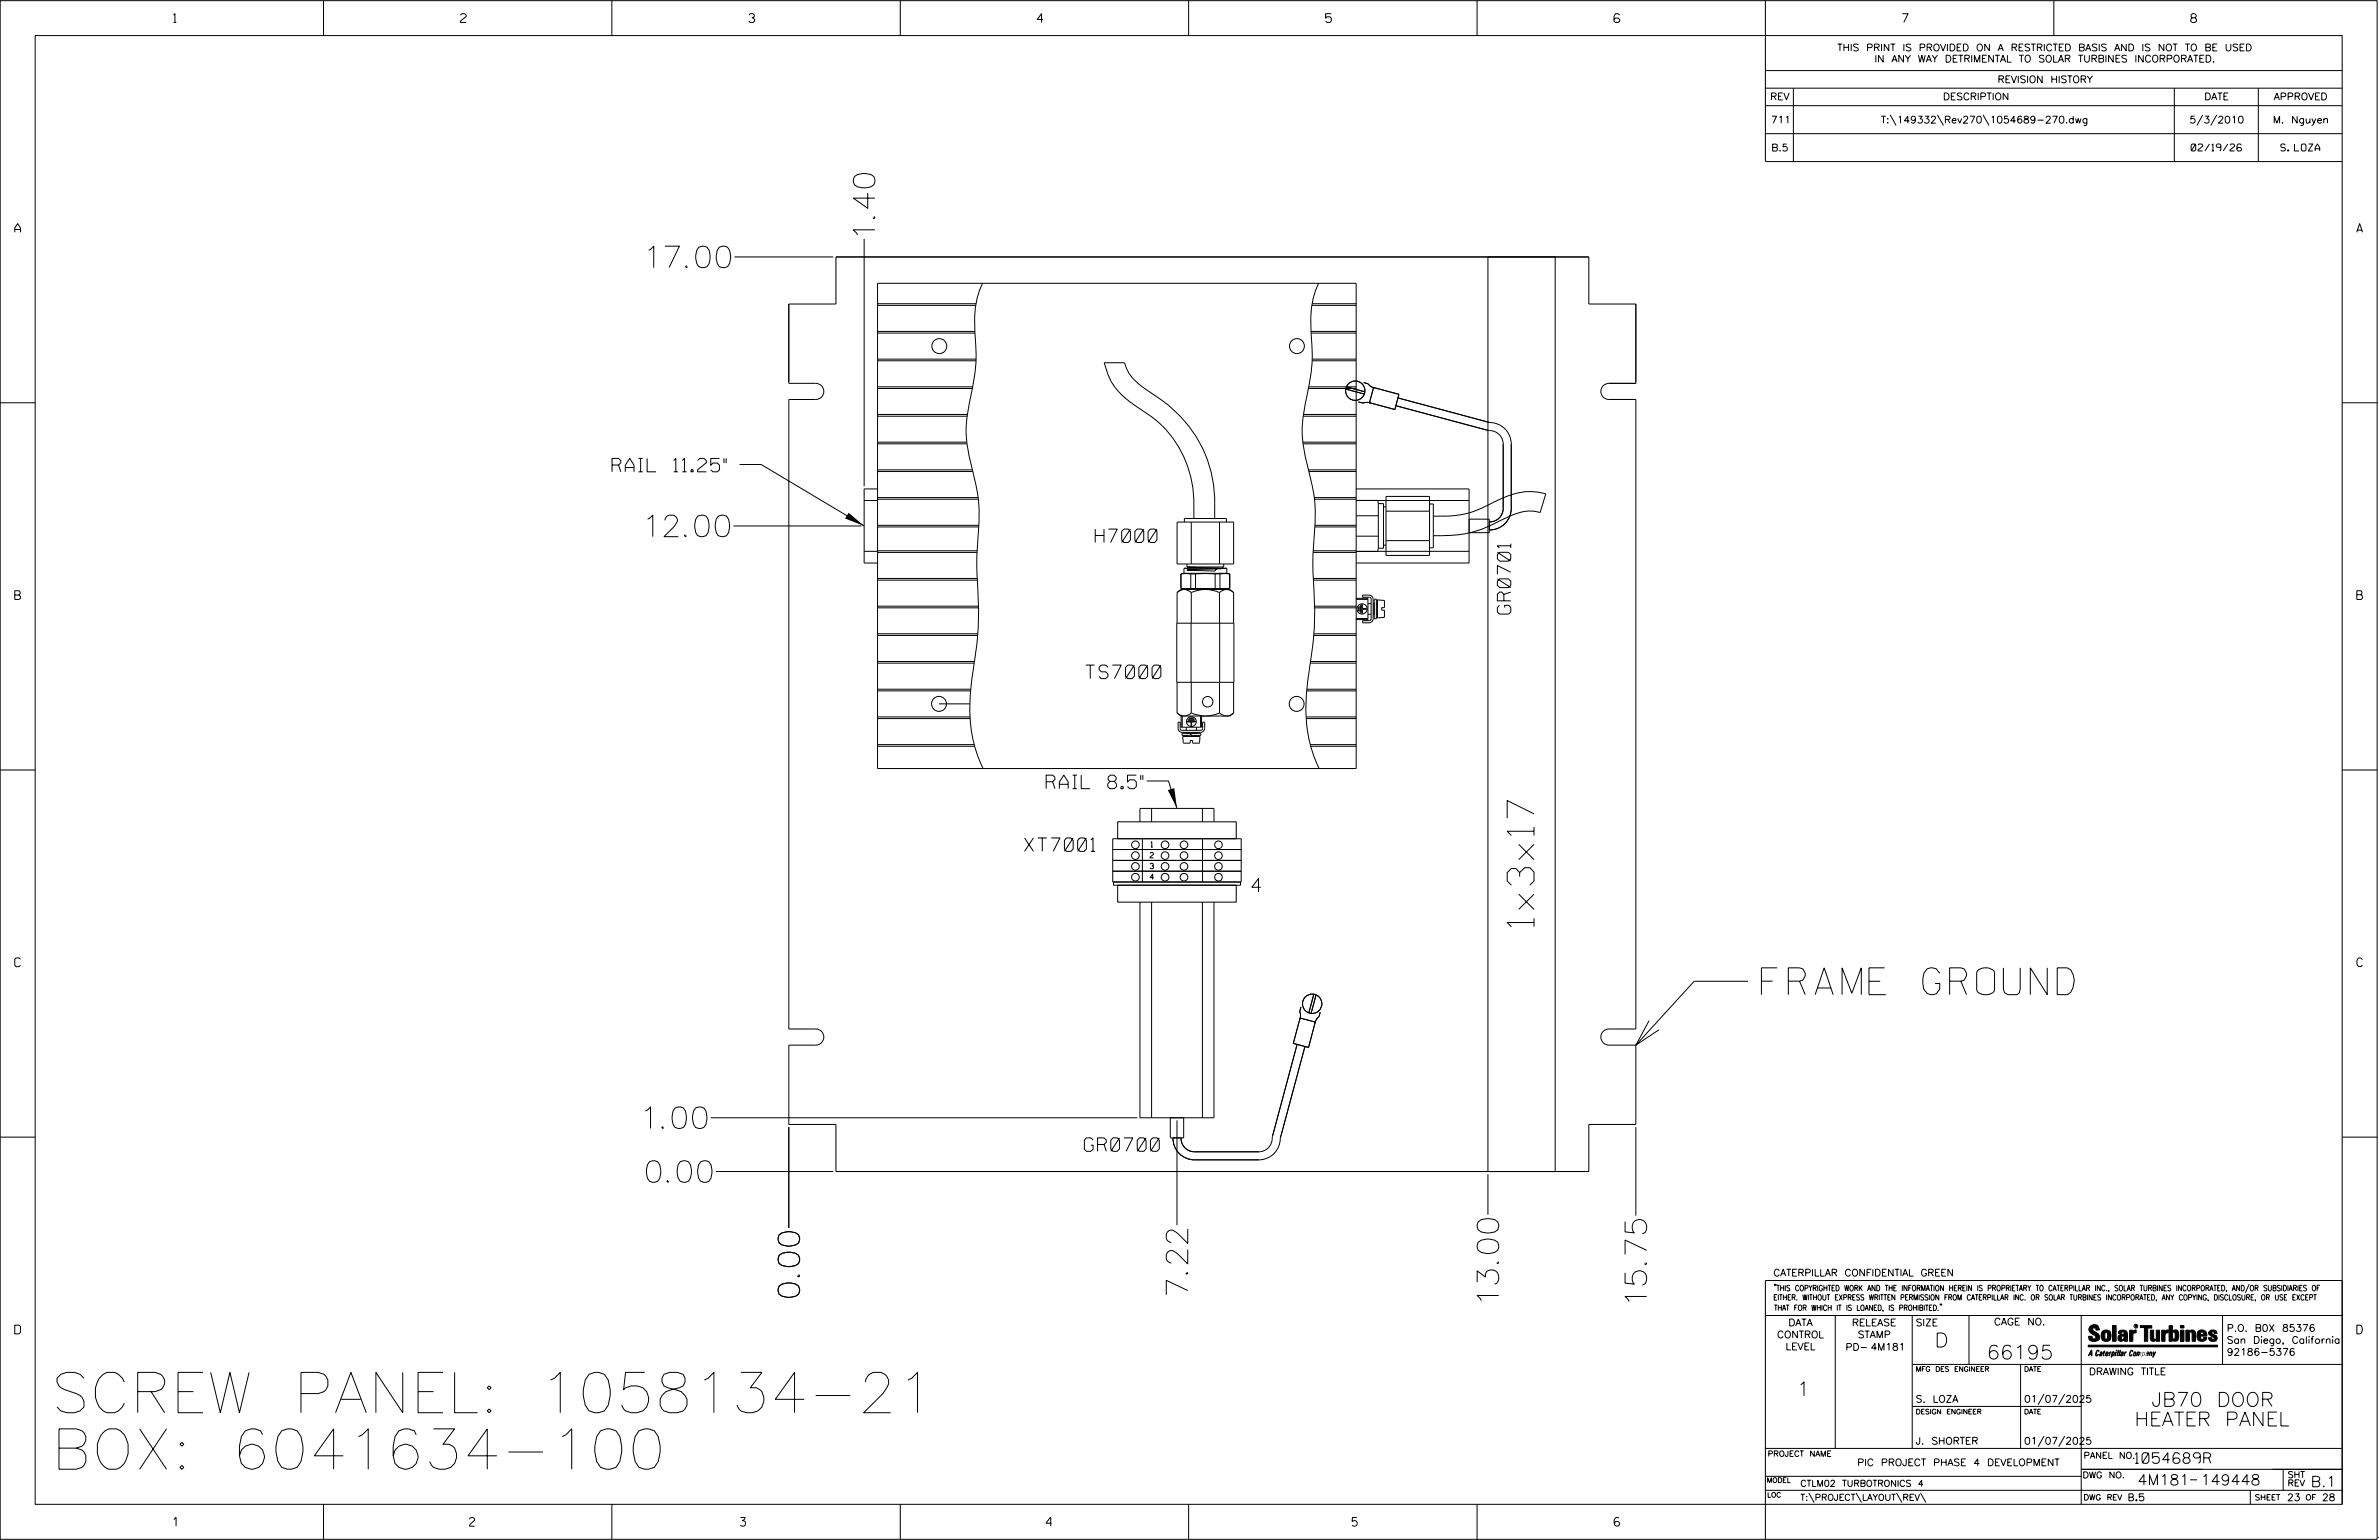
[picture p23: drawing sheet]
<svg xmlns="http://www.w3.org/2000/svg" width="864mm" height="559mm" viewBox="0 0 864 559" stroke-linecap="round" stroke-linejoin="round" font-family="sans-serif">
<defs><g id="words">
<g font-size="14.6">
<text x="18.6" y="512.6">SCREW PANEL: 1058134-21</text>
<text x="18.6" y="533.1">BOX: 6041634-100</text>
</g>
<g font-size="9.8">
<text x="556.9" y="336.3" transform="rotate(-90 556.9 336.3)">1x3x17</text>
<text x="639.4" y="360.9">FRAME GROUND</text>
</g>
<g font-size="7.8">
<text x="317.6" y="85.3" transform="rotate(-90 317.6 85.3)">1.40</text>
<text x="235.5" y="97.1">17.00</text>
<text x="235.1" y="194.7">12.00</text>
<text x="234.3" y="409.5">1.00</text>
<text x="234.7" y="429">0.00</text>
<text x="290.3" y="470.7" transform="rotate(-90 290.3 470.7)">0.00</text>
<text x="431.2" y="469.8" transform="rotate(-90 431.2 469.8)">7.22</text>
<text x="544" y="471.9" transform="rotate(-90 544 471.9)">13.00</text>
<text x="597.7" y="472.3" transform="rotate(-90 597.7 472.3)">15.75</text>
</g>
<g font-size="5.1">
<text x="702.3" y="488.8">D</text>
<text x="721.2" y="493.2">66195</text>
<text x="652.2" y="506.5">1</text>
<text x="781" y="510.3">JB70 DOOR</text>
<text x="774.8" y="517.4">HEATER PANEL</text>
</g>
<g font-size="4.9">
<text x="222.2" y="171.2">RAIL 11.25&quot;</text>
<text x="397.6" y="196.8">H7000</text>
<text x="548.4" y="222.8" transform="rotate(-90 548.4 222.8)">GR0701</text>
<text x="394.2" y="246.2">TS7000</text>
<text x="379.8" y="286.2">RAIL 8.5&quot;</text>
<text x="371.9" y="308.9">XT7001</text>
<text x="454.5" y="323.6">4</text>
<text x="393.6" y="417.8">GR0700</text>
</g>
<g font-size="3.8">
<text x="775.1" y="531">1054689R</text>
<text x="775.9" y="538.9">4M181</text>
<text x="798.8" y="538.9">149448</text>
<text x="838.8" y="539.5">B.1</text>
</g>
<g font-size="3.2">
<text x="63" y="8.2">1</text>
<text x="167.2" y="8.2">2</text>
<text x="271.8" y="8.2">3</text>
<text x="376.5" y="8.2">4</text>
<text x="481.2" y="8.2">5</text>
<text x="690.6" y="8.2">7</text>
<text x="795.3" y="8.2">8</text>
<text x="5.4" y="84.3">A</text>
<text x="855.5" y="84.3">A</text>
<text x="5.4" y="217.5">B</text>
<text x="855.6" y="217.5">B</text>
<text x="5.4" y="350.8">C</text>
<text x="855.6" y="350.8">C</text>
<text x="5.4" y="484">D</text>
<text x="855.6" y="484">D</text>
<text x="62.8" y="553.8">1</text>
<text x="170.4" y="553.8">2</text>
<text x="268.8" y="553.8">3</text>
<text x="379.8" y="553.8">4</text>
<text x="490.8" y="553.8">5</text>
<text x="585.9" y="553.8">6</text>
</g>
<g font-size="2.5">
<text x="666.9" y="18.5">THIS PRINT IS PROVIDED ON A RESTRICTED BASIS AND IS NOT TO BE USED</text>
<text x="680.5" y="22.6">IN ANY WAY DETRIMENTAL TO SOLAR TURBINES INCORPORATED.</text>
<text x="725.1" y="30">REVISION HISTORY</text>
<text x="642.6" y="36.3">REV</text>
<text x="705.3" y="36.3">DESCRIPTION</text>
<text x="800.2" y="36.3">DATE</text>
<text x="825.4" y="36.3">APPROVED</text>
<text x="642.9" y="44.7">711</text>
<text x="682.8" y="44.7">T:\149332\Rev270\1054689-270.dwg</text>
<text x="794.8" y="44.7">5/3/2010</text>
<text x="825.1" y="44.7">M. Nguyen</text>
<text x="643" y="54.8">B.5</text>
<text x="795.4" y="54.8">02/19/26</text>
<text x="827.9" y="54.8">S. LOZA</text>
<text x="643.8" y="463">CATERPILLAR CONFIDENTIAL GREEN</text>
<text x="645.1" y="485.5">CONTROL</text>
<text x="649.2" y="481.1">DATA</text>
<text x="672.3" y="481.1">RELEASE</text>
<text x="674.4" y="485.5">STAMP</text>
<text x="695.4" y="481.1">SIZE</text>
<text x="723.8" y="480.8">CAGE NO.</text>
<text x="808.4" y="483.1">P.O. B0X 85376</text>
<text x="648.2" y="489.8">LEVEL</text>
<text x="669.9" y="490">PD- 4M181</text>
<text x="808.4" y="487.5">San Diego, California</text>
<text x="808.4" y="491.8">92186-5376</text>
<text x="758.3" y="498.9">DRAWING TITLE</text>
<text x="695.4" y="508.9">S. LOZA</text>
<text x="734.8" y="508.9">01/07/2025</text>
<text x="695.4" y="524.1">J. SHORTER</text>
<text x="734.8" y="524.1">01/07/2025</text>
<text x="674.2" y="531.9">PIC PROJECT PHASE 4 DEVELOPMENT</text>
<text x="772.8" y="544.6">B.5</text>
<text x="830.2" y="544.6">23</text>
<text x="842.9" y="544.6">28</text>
</g>
<g font-size="2.3">
<text x="756.4" y="529.2">PANEL NO.</text>
<text x="653.5" y="539.4">CTLM02 TURBOTRONICS 4</text>
<text x="756" y="536.3">DWG NO.</text>
<text x="830.4" y="539.3">REV</text>
<text x="830.4" y="536.2">SHT</text>
<text x="653.5" y="544.5">T:\PROJECT\LAYOUT\REV\</text>
</g>
<g font-size="2">
<text x="417.5" y="311.3">2</text>
<text x="417.8" y="307.4">1</text>
<text x="417.5" y="315.2">3</text>
<text x="417.5" y="319.1">4</text>
<text x="643.8" y="468.4">&quot;THIS COPYRIGHTED WORK AND THE INFORMATION HEREIN IS PROPRIETARY TO CATERPILLAR INC., SOLAR TURBINES INCORPORATED, AND/OR SUBSIDIARIES OF</text>
<text x="643.8" y="471.8">EITHER. WITHOUT EXPRESS WRITTEN PERMISSION FROM CATERPILLAR INC. OR SOLAR TURBINES INCORPORATED, ANY COPYING, DISCLOSURE, OR USE EXCEPT</text>
<text x="644" y="475.6">THAT FOR WHICH IT IS LOANED, IS PROHIBITED.&quot;</text>
<text x="641.7" y="528.5">PROJECT NAME</text>
<text x="756.3" y="544.3">DWG REV</text>
<text x="818.5" y="544.3">SHEET</text>
<text x="836.9" y="544.3">OF</text>
</g>
<g font-size="1.8">
<text x="695.4" y="497.6">MFG DES ENGINEER</text>
<text x="734.8" y="497.6">DATE</text>
<text x="695.4" y="513.1">DESIGN ENGINEER</text>
<text x="734.8" y="513.1">DATE</text>
<text x="641.3" y="538">MODEL</text>
<text x="641.5" y="543.3">LOC</text>
</g>
<text font-size=".9" x="775.1" y="481.7">R</text>
</g></defs>
<g fill="none" stroke="#000" stroke-width=".36">
<path d="M.1 .2h862.8v558.4h-862.8zM12.8 12.9h837.4v533h-837.4zM117.4 .2v12.7M222.1 .2v12.7M326.8 .2v12.7M431.5 .2v12.7M536.2 .2v12.7M587.9 5.5l-.5-.5h-1l-.5 1v1.7l.5 .4h1l.6-.4v-.6l-.6-.5h-1l-.5 .5M640.9 .2v58.4h209.3M745.6 .2v12.7M640.9 25.6h209.3M640.9 32h209.3"/>
<path d="M640.9 38.3h209.3M651 32v26.6M789.3 32v26.6M819.8 32v26.6M640.9 48.5h209.3M686.2 41.7l2.1 3.8M703.3 41.7l2.2 3.8M719.9 41.7l2.1 3.8M799.6 41.7l-2.1 3.8M804.7 41.7l-2.2 3.8M266.6 93.2h35.9M313.7 86.7v89.7"/>
<path d="M540.1 93.2v331.9M564.6 93.2v331.9M286.3 110.3h17.2v-17.1h273.3v17.1h17v28.8h-9.7a2.93 2.93 0 0 0-3 2.9 2.93 2.93 0 0 0 3 3h9.7v228.4h-9.7a2.93 2.93 0 0 0-3 2.9 2.93 2.93 0 0 0 3 2.9h9.7v28.8h-17v17.1h-273.3v-17.1h-17.2v-28.8h9.8a2.93 2.93 0 0 0 2.9-2.9 2.93 2.93 0 0 0-2.9-2.9h-9.8v-228.4h9.8a2.93 2.93 0 0 0 2.9-3 2.93 2.93 0 0 0-2.9-2.9h-9.8zM318.6 102.8h173.7v176.1h-173.7zM318.6 110.8h35.6M318.6 110.2h35.7M356.7 102.8a36.5 36.5 0 0 0-2.7 19.7 63.7 63.7 0 0 1-1.9 22.7 45 45 0 0 0 .8 25 61.1 61.1 0 0 1 2 26.2l-.3 6.4a342.2 342.2 0 0 1 .3 27.3l-1.2 9.8a73.9 73.9 0 0 0-.2 29.6l1.4 4.7 2 4.7M476.2 110.8h16.1M476.3 110.2h16M478.7 102.8a36.7 36.7 0 0 0-2.6 19.7 63.4 63.4 0 0 1-2 22.7 44.9 44.9 0 0 0 .8 25 60 60 0 0 1 2 26.2l-.3 6.4a334.9 334.9 0 0 1 .3 27.3l-1.2 9.8a74.2 74.2 0 0 0-.2 29.6l1.4 4.7 2 4.7M318.6 120.9h35.3M318.6 130.9h35.7"/>
<path d="M318.6 120.3h35.3M318.6 130.3h35.7M475.9 120.3h16.4M475.9 120.9h16.4M476.3 130.9h16M476.4 130.3h15.9M495 138.8l1.6 .4 1 1 1.4 .5M.1 146.2h12.7M318.6 141h34.4M318.6 151h32.5M318.6 140.4h34.5M318.6 150.4h32.6"/>
<path d="M473.1 151h19.2M473.2 150.4h19.1M475 141h17.3M475.1 140.4h17.2M488.5 141.2l6.7 1.8M488.7 140.4l6.8 1.8M493.1 145.8l1.7 .5 1.4-.3 1.3 .2M498.6 140.6l9.2 2.5-1.5 5.5-9.2-2.5zM506.7 147.2l33.3 8.9a5.2 5.2 0 0 1 5.7 5v23.4a4.9 4.9 0 0 1-5.1 4.9M507.5 144.4l33.3 8.9a7.8 7.8 0 0 1 7.8 7.8v23.4a7.8 7.8 0 0 1-8 7.8M850.2 146.2h12.7M268.5 168.6h7.8l37.4 22.3"/>
<path d="M318.6 170.5h34.4M318.6 160.4h32.3M318.6 161h32.4M318.6 171.1h34.5M318.6 177.4h-4.9v26.9h4.9M473 160.4h19.3M473 161h19.3M475 170.5h17.3M475.1 171.1h17.2M492.3 177.4h41v26.9h-41M266.2 190.9h46.5M313.7 181.6h4.9"/>
<path d="M318.6 180.6h36.5M318.6 181.2h36.6M318.6 191.2h36.7M318.6 199.8h36.1M318.6 190.6h36.7M427.3 189.4h20.5v15.2h-20.5zM429.9 189.4v-1.3h15.3v1.3M432.4 189.4v15.2M440.9 188.1v-5.3a44.3 44.3 0 0 0-14-33.3 100.5 100.5 0 0 0-13.2-9.9l-.8-.7a14.4 14.4 0 0 1-4.7-7.3h-7.4a25.3 25.3 0 0 0 12.8 16.6 39.3 39.3 0 0 1 19.8 34.7v5.2M442.7 189.4v15.2M476.7 199.8h15.6M477.1 180.6h15.2"/>
<path d="M477.2 181.2h15.1M477.3 191.2h15M477.3 190.6h15M492.3 181.6h41M492.3 194.6h8M492.3 187.1h8M500.1 181.6l.2 1.1M500.3 182.7h1.9v16.2h-1.9M500.3 198.9l-.2 1.2h-7.8M500.3 182.7v16.2M502.2 183.9h.9M502.2 197.8h.9"/>
<path d="M503.1 180.1h15.8v21.4h-15.8zM503.1 196.2h15.8M503.1 185.5h15.8M518.9 182.9h1.4v15.9h-1.4M520.3 187.3a35.9 35.9 0 0 0 21.7-5 27.2 27.2 0 0 1 16.3-3.7l2.8 .6-1.9 6.6a16 16 0 0 0-10.8 1.3 73.5 73.5 0 0 1-15.5 6.4l-6.2 .8-6.4 .1M533.3 188.4h7.3v4.9h-7.3M313.7 200.1h4.9M318.6 209.9h36.2M318.6 200.4h36.1M318.6 210.5h36.2M318.6 220h36.6M427.3 215v11.1"/>
<path d="M429.5 213.5h.1M429.6 213.5l.1 .4M429.8 208l-1.1 .2v5.3M429.8 206.2v1.8M429.8 208h15.5M429.8 206.2h15.5M430.5 206.1l-.7 .1M430.9 204.6v1.1M430.9 205.7l.1 .1M431 205.7l3.2 .2M431.1 205.7l3.1 .2M432.3 208.2h-3.6v5.3h17.7v-5.3"/>
<path d="M432.3 208.2h1.7M432.3 208.2v5.3M432.4 215a3.5 3.5 0 0 0-5.1 0M432.4 215v11.1M434 208.2h7.1M434 208.2v5.3M434.2 205.9l10 .4-13.3 .5 10 .4 1-1.1M434.2 205.9l-3.3 .2M441.1 208.2v5.3M441.1 208.2h1.7M442.7 215v11.1M442.7 215a12.2 12.2 0 0 0-10.3 0"/>
<path d="M442.8 208.2h3.6M442.8 208.2v5.3M443.6 205.7l.5 .4M444.2 204.6v1.1h-13.3M444.6 206.1l.7 .1M445.3 208l1.1 .2M445.3 206.2v1.8M445.5 213.5l-.1 .4M445.6 213.5h.1M447.8 215a3.5 3.5 0 0 0-5.1 0M447.8 215l-1.4-1.1h-17.7l-1.4 1.1M447.8 215v11.1"/>
<path d="M476.7 200.4h15.6M476.7 209.9h15.6M476.8 210.5h15.5M477.2 220h15.1M492.3 200.1h41M492.3 217.5h4.3M492.3 217.1h4.3v7.7h-4.3M493.7 219.7h.2v2.5h-.2zM494.3 219.3h.3v1.5h1.5v.3h-1.5v1.5h-.3zM494.6 215.9h2.4a1.51 1.51 0 0 1 1.5 1.6v6.9a1.51 1.51 0 0 1-1.5 1.6h-2.4v-.8h2.5l.6-.4v-7.7l-.6-.4h-2.5zM496.6 219h1.1M498.5 219h.3"/>
<path d="M498.8 219l.1 .1M498.8 219v3.9M498.9 217.4h.7v7.1h-.7zM499.6 219.2h.4M500 217.7l2.5 .2 .1 2.6h-1v.9h1l-.2 2.6-2.4 .2zM318.6 220.6h36.6M318.6 230.6h36.3M318.6 230h36.4M427.2 226.1h20.7v21.5h-20.7zM432.4 226.1v21.5M442.7 226.1v21.5M476.9 230.6h15.4"/>
<path d="M477 230h15.3M477.2 220.6h15.1M492.3 224.4h4.3M493.1 220.2h.2v1.5h-.2zM496.6 222.9h1.1M498.5 222.9h.3M498.9 222.8l-.1 .1M499.6 222.7h.4M318.6 240.6h35M318.6 250.7h33.8M318.6 240h35.1M318.6 250.1h33.8"/>
<path d="M340.9 255.4h11.2M427.3 247.6v11.1M429.2 259.8v4.1M432.4 258.7a3.5 3.5 0 0 1-5.1 0M432.4 247.6v11.1M435.8 259.8v4.1M436.2 259.8v4.1h-7.4v-4.1M442.7 258.7a12.2 12.2 0 0 1-10.3 0M442.7 247.6v11.1M447.8 258.7a3.5 3.5 0 0 1-5.1 0M447.8 258.7l-1.4 1.1h-17.7l-1.4-1.1M447.8 247.6v11.1"/>
<path d="M474.3 250.7h18M474.4 250.1h17.9M475.7 240.6h16.6M475.7 240h16.6M.1 279.4h12.7M318.6 260.1h33.5M318.6 260.7h33.5M318.6 270.8h35.2M318.6 270.2h35M427.7 262h.7v2.4l.4 .6h7.4l.4-.6v-2.4h.7v2.3a1.51 1.51 0 0 1-1.5 1.4h-6.6a1.45 1.45 0 0 1-1.5-1.4zM429.1 266.1h3.2l-.4 .7h-2.8zM429.3 267.2h6.3l-.2 2.3-2.5 .2v-1h-.9v1l-2.4-.1z"/>
<path d="M430.6 263.9v1.1M430.6 265.7v.3M430.6 266h3.7M430.6 266l.1 .1M430.8 266.8v.4M430.9 261.8h3.1v.2h-1.4v1.4h-.2v-1.4h-1.5zM431.3 261.2h2.4v.2h-2.4zM431.7 260.6h1.5v.2h-1.5zM432.2 266.4h.3M432.6 266.1h3.3v.7h-3.7zM434.1 266.8v.4M434.3 266v.1"/>
<path d="M434.3 263.9v1.1M434.3 265.7v.3M474.1 260.1h18.2M474.2 260.7h18.1M475.7 270.2h16.6M475.8 270.8h16.5M850.2 279.4h12.7M405.7 298.2h43.1v6.1h-43.1zM413.8 298.2v-4.9h26.9v4.9M416.3 283.4h7.9l3 9.9M418 293.3v4.9M436.5 293.3v4.9"/>
<path d="M403.9 308.3h46.7M403.9 312.2h46.7M403.9 316.1h46.7M403.9 304.3h46.7v15.7h-46.7zM414.7 304.3v15.7M436.5 304.3v15.7M404.2 320h46.1v1.2h-46.1zM405.7 321.2h43.1v6.1h-43.1zM413.8 327.3v78.3h26.9v-78.3M418 327.3v78.3M436.5 327.3v78.3M634.5 356.1h-19.5l-21.2 23.1"/>
<path d="M470.9 379l-9 33.3a5.1 5.1 0 0 1-4.9 5.6h-23.4a4.9 4.9 0 0 1-4.9-5M471.9 369.4l5.5 1.5-2.4 9.2-5.5-1.5zM472.3 365.4l-.5 1.7 .3 1.3-.2 1.4M473.7 379.7l-9 33.4a7.8 7.8 0 0 1-7.7 7.8h-23.4a7.8 7.8 0 0 1-7.8-8M476.9 360.8l-1.8 6.7M477.7 361l-1.8 6.7M479.2 367.3l-.4 1.6-.9 1-.5 1.4M598.6 370.4l-4.8 8.8 8.4-5.5M.1 412.6h12.7M258 405.6h154.9M286.3 409v36.6M424.8 405.6v7.3h4.9v-7.3"/>
<path d="M427.2 406.5v38.1M593.8 409v32.1M850.2 412.6h12.7M259.9 425.1h42.6M540.1 426.1v14.7M640.9 477.3h209.3M644.2 466.1l-.1 .4M644.7 466.1l-.2 .4M666.2 477.3v48.3M694.2 477.3v48.3M704.4 473.3l-.1 .4M704.8 473.3l-.1 .4"/>
<path d="M714.8 477.3v17.8M755.5 477.3v68.6M806.8 477.3v17.8M816.5 466l-1.4 3.1M850.2 464.6h-209.3v94M850.2 464.8v81.1M694.2 495.1h156M733.5 495.1v30.5M758.6 481.4a2.02 2.02 0 0 1 3.1-.1l.5 1.3h-1.3l-.2-.6-.4-.2-.6 .1-.1 .4 .4 .7a2.46 2.46 0 0 1 2.2 2.9 2.83 2.83 0 0 1-3.8 .3l-.3-1.3h1.3l.2 .7 .6 .3 .5-.2 .2-.5-.4-.6-1.9-1.2-.4-.9zM759.2 491.3h-.7l.7-1.2v1.9h.2l-.1-2.1-1.3 2.1 .5-.5h.7M761.3 490l.3-.2 .4 .3-.1 .3-.3-.4-.4 .3-.3 1.6h.4l.4-.5-.3 .6-.4 .1-.3-.4zM762.6 490.6l.5-.1-.1 1.4h-.9a.74 .74 0 0 1 .9-.8l-.3 .7-.5 .1 .2-.5 .6-.2v-.5l-.7 .2z"/>
<path d="M763 483.2a2.17 2.17 0 0 1 3.1 0l.3 1.4-.3 1.5a2.17 2.17 0 0 1-3.1 0l-.3-1.5zM763.6 490.5l.4-.4 .2 .6h-.3l-.3 .9 .2 .4-.3-.1zM764.1 483.7l.5-.4 .4 .3v2.2l-.4 .2-.5-.2zM764.6 491.1l.6 .2v-.7l-.4-.1-.4 .6-.1 .8h.6M764.6 491.1l-.1 .8h.4M764.6 482.6v.8M764.8 490.7l.4 .1v.3h-.6zM765 491.5l-.1 .4zM766 490.5l-.5 1.5zM766 490.8l.4-.3-.4 .4M766.9 481h1.3v5.7h-1.3zM767 490.8l.5 .1-.3 .8-.4 .2z"/>
<path d="M767.3 490.5h-.5l-.5 2M767.3 490.5a.8 .8 0 0 1 .2 1 .8 .8 0 0 1-.9 .4l-.1 .6M767.3 490.5l-.1 .2M768.1 490.5l-.4 1.5zM768.2 489.9h.3l-.1 .2h-.2zM769 489.9l-.5 2.1zM769.7 489.9l-.6 2.1zM770.1 491.4l.5-.3-.5 .8zM770.4 491.9h.1M770.6 491.1l.1-.4-.7 .2 .1-.3 .6-.1 .2 .3-.5 1.1M770.6 491.1a.74 .74 0 0 0-.8 .8h.6M771 484.8h-.7l-.3 .6 .4 .7 .5-.3 .1-2.4h-.8l-.1 .4h-1.2a1.71 1.71 0 0 1 1.8-1.3 1.71 1.71 0 0 1 1.6 1.4v2.8h-1.1l-.1-.6"/>
<path d="M771 484.2l-1.5 .1a1.41 1.41 0 0 0 0 2.4l.5 .1 1.1-.7M771.2 486.1h-.1M771.4 490.5l.1 .3 .4-.3-.9 1.5zM771.5 490.8h.1M773 482.7h1.2v.5l.5-.5 .7-.1v1h-.6l-.5 .4-.1 2.7h-1.2zM773.3 490.3l.6-.4 .4 .2-.1 .4-.3-.4a1.28 1.28 0 0 0-.5 1.8l.6-.4-.1 .4-.8 .1zM774.7 490.8l.5-.3a.88 .88 0 0 1 .2 .9 .88 .88 0 0 1-.7 .7l-.2-.2zM774.8 490.9h.5l-.3 1h-.3l-.2-.2zM775.2 490.5l-.1 .2M776.8 481h4.3v.9h-1.5v4.8h-1.3M776.8 490.6l-.8 .2v-.3l-.4 1.5 .8-1.3v1.3l.3-1.2M779.3 491.1h.4"/>
<path d="M779.6 490.5h.3l-.3 1.4M779.6 490.7h.2l-.1 .4M779.7 491.1l-.1 .4M779.7 491.1l-.4 .2M780.1 492l.4-1.5 .1 .3 .3-.3 .3 .2-.3 1.3v-1.3l-.7 1.3M780.6 482.7h1.2v2.7l.1 .4 .4 .3 .4-.7v-2.7h1.2l.1 4h-1.3v-.5l-1.1 .6-.7-.3-.3-.7zM781.6 492.5l1-2-.8 1.3-.2-1.3-.2 2M784.7 482.7h1.2v.5l.5-.5 .7-.1v1h-.5l-.6 .4-.1 2.7h-1.2zM787.4 481h1.2v2a1.4 1.4 0 0 1 2.2 .2l.1 1.4-.4 1.9-1.5 .1-.4-.5v-1l.5 .9 .5-.3v-2.1l-.5-.4-.5 .7v2.8h-1.2zM791.5 482.7h1.3v4h-1.3zM791.5 481h1.3v.9h-1.3zM793.5 482.7h1.3v.4l.7-.5 1.1 .2 .4 .6v3.3h-1.2l-.3-3.4-.7 .2v3.2h-1.3z"/>
<path d="M794.8 483.1h.1M797.7 483.2a1.92 1.92 0 0 1 2.4-.5 1.92 1.92 0 0 1 1 2.1h-2.3v.8l.6 .5 .5-.3v-.5h1.2a1.83 1.83 0 0 1-2.1 1.4 1.83 1.83 0 0 1-1.5-2.1zM798.8 484.2v.6M799.1 483.4h.6l.2 .8h-1.1zM804.6 482.9a1.84 1.84 0 0 0-2.9 .8 3.3 3.3 0 0 0 2.2 1.9l-.5 .5-.4-.3-.1-.4h-1.2l.1 .6a1.92 1.92 0 0 0 2.9 .4M804.9 483.8h-1.2l-.2-.6-.5 .1-.1 .3 .1 .3 1.8 .9M805.1 488.1h-47.1v.6h47.1M694.2 510.3h61.3M742 505.8l-2.2 3.9M749.5 505.8l-2.2 3.9M640.9 525.6h209.2M640.9 535.7h114.6"/>
<path d="M742 521.1l-2.2 3.8M749.5 521.1l-2.2 3.8M755.5 533.2h94.7M795 537h2.6M828.8 533.2v7.6M117.4 545.9v12.7M222.1 545.9v12.7M326.8 545.9v12.7M431.5 545.9v12.7M536.2 545.9v12.7M640.9 540.8h209.3M656.6 541.7l2 3.5"/>
<path d="M673.8 541.7l1.9 3.5M688.4 541.7l2 3.5M697.2 541.7l1.9 3.5M816.9 541v4.9M863.5 557.9h.1"/>
<circle cx="341" cy="125.6" r="2.71"/>
<circle cx="470.8" cy="125.6" r="2.71"/>
<circle cx="492" cy="141.8" r="3.5"/>
<circle cx="494.4" cy="221" r="1.85"/>
<circle cx="340.9" cy="255.4" r="2.71"/>
<circle cx="438.4" cy="254.6" r="1.9"/>
<circle cx="470.7" cy="255.4" r="2.71"/>
<circle cx="432.5" cy="261.9" r="1.77"/>
<circle cx="412.2" cy="306.5" r="1.39"/>
<circle cx="412.2" cy="310.5" r="1.39"/>
<circle cx="412.2" cy="314.4" r="1.39"/>
<circle cx="412.2" cy="318.3" r="1.39"/>
<circle cx="422.9" cy="306.5" r="1.39"/>
<circle cx="422.9" cy="310.5" r="1.39"/>
<circle cx="422.9" cy="314.4" r="1.39"/>
<circle cx="422.9" cy="318.3" r="1.39"/>
<circle cx="429.8" cy="306.5" r="1.39"/>
<circle cx="429.8" cy="310.5" r="1.39"/>
<circle cx="429.8" cy="314.4" r="1.39"/>
<circle cx="429.8" cy="318.3" r="1.39"/>
<circle cx="442.3" cy="306.5" r="1.38"/>
<circle cx="442.3" cy="310.5" r="1.38"/>
<circle cx="442.3" cy="314.4" r="1.38"/>
<circle cx="442.3" cy="318.3" r="1.38"/>
<circle cx="476.3" cy="364.2" r="3.5"/>
<circle cx="775.4" cy="481.2" r=".69"/>
</g>
<g fill="#000">
<path d="M308 186.1l5.7 4.8-6.9-2.8zM423.9 286.7l2.4-.7 .9 7.3zM768.1 490.5l-.4 1.5zM768.2 489.9h.3l-.1 .2h-.2zM769 489.9l-.5 2.1zM769.7 489.9l-.6 2.1zM791.5 481h1.3v.9h-1.3zM791.5 482.7h1.3v4h-1.3zM758 488.1h47.1v.6h-47.1z"/>
<path d="M759.2 489.9l-1.2 2.1 .5-.5h.7v.5h.2zM759.2 490.1v1.2h-.7z" fill-rule="evenodd"/>
<path d="M758.6 481.4a2.02 2.02 0 0 1 3.1-.1l.5 1.3h-1.3l-.2-.6-.4-.2-.6 .1-.1 .4 .4 .7a2.46 2.46 0 0 1 2.2 2.9 2.83 2.83 0 0 1-3.8 .3l-.3-1.3h1.3l.2 .7 .6 .3 .5-.2 .2-.5-.4-.6-1.9-1.2-.4-.9z" fill-rule="evenodd"/>
<path d="M761.3 490l.3-.2 .4 .3-.1 .3-.3-.4-.4 .3-.3 1.6h.4l.4-.5-.3 .6-.4 .1-.3-.4z" fill-rule="evenodd"/>
<path d="M762.6 490.6l.5-.1-.1 1.4h-.9a.74 .74 0 0 1 .9-.8l-.6 .3-.2 .5 .5-.1 .3-.6v-.5l-.7 .2z" fill-rule="evenodd"/>
<path d="M763.6 490.5l.4-.4 .2 .6h-.3l-.3 .9 .2 .4-.3-.1z" fill-rule="evenodd"/>
<path d="M764.8 490.5l.5 .3-.1 .5h-.6l.6-.2v-.3l-.4-.1-.3 1.2h.4l.3-.4-.6 .6-.3-.2v-.4z" fill-rule="evenodd"/>
<path d="M763 483.2a2.17 2.17 0 0 1 3.1 0l.3 1.4-.3 1.5a2.17 2.17 0 0 1-3.1 0l-.3-1.5zM764.1 483.7v2.1l.5 .2 .4-.2v-2.2l-.4-.3z" fill-rule="evenodd"/>
<path d="M766 490.5v.3l.4-.1-.4 .2-.5 1.1z" fill-rule="evenodd"/>
<path d="M766.8 490.5l-.5 2 .3-.6a.71 .71 0 0 0 .9-.5 .71 .71 0 0 0-.4-.9zM767 490.8l.5 .1-.3 .8-.4 .2z" fill-rule="evenodd"/>
<path d="M766.9 481h1.3v5.7h-1.3z" fill-rule="evenodd"/>
<path d="M770.1 490.6l.6-.1 .2 .3-.4 1.2-.5 .1-.2-.5 .3-.5h.5l-.7 .5v.3l.4-.1 .4-.9-.5-.2-.2 .2z" fill-rule="evenodd"/>
<path d="M769.4 482.8l-.5 1h1.2l.1-.4h.8v.8l-1.5 .1a1.41 1.41 0 0 0 0 2.4l.5 .1 1.1-.7 .1 .6h1.1v-2.8a1.79 1.79 0 0 0-2.4-1.2zM770.3 484.8h.7l-.1 1-.5 .3-.4-.7z" fill-rule="evenodd"/>
<path d="M771.4 490.5l.1 .3 .4-.3-.9 1.5z" fill-rule="evenodd"/>
<path d="M773 482.7h1.2v.5l.5-.5 .7-.1v1h-.6l-.5 .4-.1 2.7h-1.2z" fill-rule="evenodd"/>
<path d="M773.3 490.3l.6-.4 .4 .2-.1 .4-.3-.4a1.28 1.28 0 0 0-.5 1.8l.6-.4-.3 .5h-.6z" fill-rule="evenodd"/>
<path d="M774.7 490.8l-.2 1.1h.7a.96 .96 0 0 0 0-1.4zM774.8 490.9h.5l-.1 .6-.5 .4-.2-.2z" fill-rule="evenodd"/>
<path d="M776 490.5v.3l.4-.3 .2 .3 .7-.2-.3 1.4v-1.3l-.6 1.3v-1.3l-.8 1.3z" fill-rule="evenodd"/>
<path d="M776.8 481h4.3v.9h-1.5v4.8h-1.3v-4.8h-1.5z" fill-rule="evenodd"/>
<path d="M777.9 490.5l-.5 2 .3-.6a.71 .71 0 0 0 .9-.5 .71 .71 0 0 0-.4-.9zM778.1 490.8l.3-.1 .1 .4-.5 .8-.2-.5z" fill-rule="evenodd"/>
<path d="M779.3 490.6l.6-.1-.3 1.5-.7-.1a.67 .67 0 0 1 .8-.8l-.6 .3-.1 .5 .4-.1 .4-.9-.4-.2-.3 .2z" fill-rule="evenodd"/>
<path d="M780.5 490.5l.1 .3 .3-.3 .3 .2-.3 1.3v-1.3l-.8 1.3z" fill-rule="evenodd"/>
<path d="M780.6 482.7h1.2v2.7l.1 .4 .4 .3 .4-.7v-2.7h1.2l.1 4h-1.3v-.5l-1.1 .6-.7-.3-.3-.7z" fill-rule="evenodd"/>
<path d="M781.6 490.5l.2 1.3 .8-1.3-1.2 2z" fill-rule="evenodd"/>
<path d="M784.7 482.7h1.2v.5l.5-.5 .7-.1v1h-.5l-.6 .4-.1 2.7h-1.2z" fill-rule="evenodd"/>
<path d="M787.4 481h1.2v2a1.4 1.4 0 0 1 2.2 .2l.1 1.4-.4 1.9-1.5 .1-.4-.5v-1l.5 .9 .5-.3v-2.1l-.5-.4-.5 .7v2.8h-1.2z" fill-rule="evenodd"/>
<path d="M793.5 482.7h1.3v.4a1.29 1.29 0 0 1 2.2 .3v3.3h-1.2l-.3-3.4-.7 .2v3.2h-1.3z" fill-rule="evenodd"/>
<path d="M797.7 483.2a1.92 1.92 0 0 1 2.4-.5 1.92 1.92 0 0 1 1 2.1h-2.3v.8l.6 .5 .5-.3v-.5h1.2a1.83 1.83 0 0 1-2.1 1.4 1.83 1.83 0 0 1-1.5-2.1zM799.1 483.4l-.3 .8h1.1l-.2-.8z" fill-rule="evenodd"/>
<path d="M801.9 483.2a1.94 1.94 0 0 1 3 .1v.5h-1.2l-.2-.6-.5 .1-.1 .3 .1 .3 1.8 .9a1.2 1.2 0 0 1 .1 1.3 1.2 1.2 0 0 1-1.2 .7l-1.6-.4-.4-1h1.2l.1 .4 .4 .3 .5-.5a3.3 3.3 0 0 1-2.2-1.9z" fill-rule="evenodd"/>
<circle cx="761.4" cy="492" r=".07"/>
<circle cx="762.2" cy="485.1" r=".07"/>
<circle cx="769.3" cy="492" r=".07"/>
<circle cx="773.1" cy="486.7" r=".07"/>
<circle cx="791.5" cy="486.7" r=".07"/>
<circle cx="791.5" cy="481" r=".07"/>
<circle cx="794.8" cy="486.7" r=".07"/>
</g>
<use href="#words"/>
</svg>
